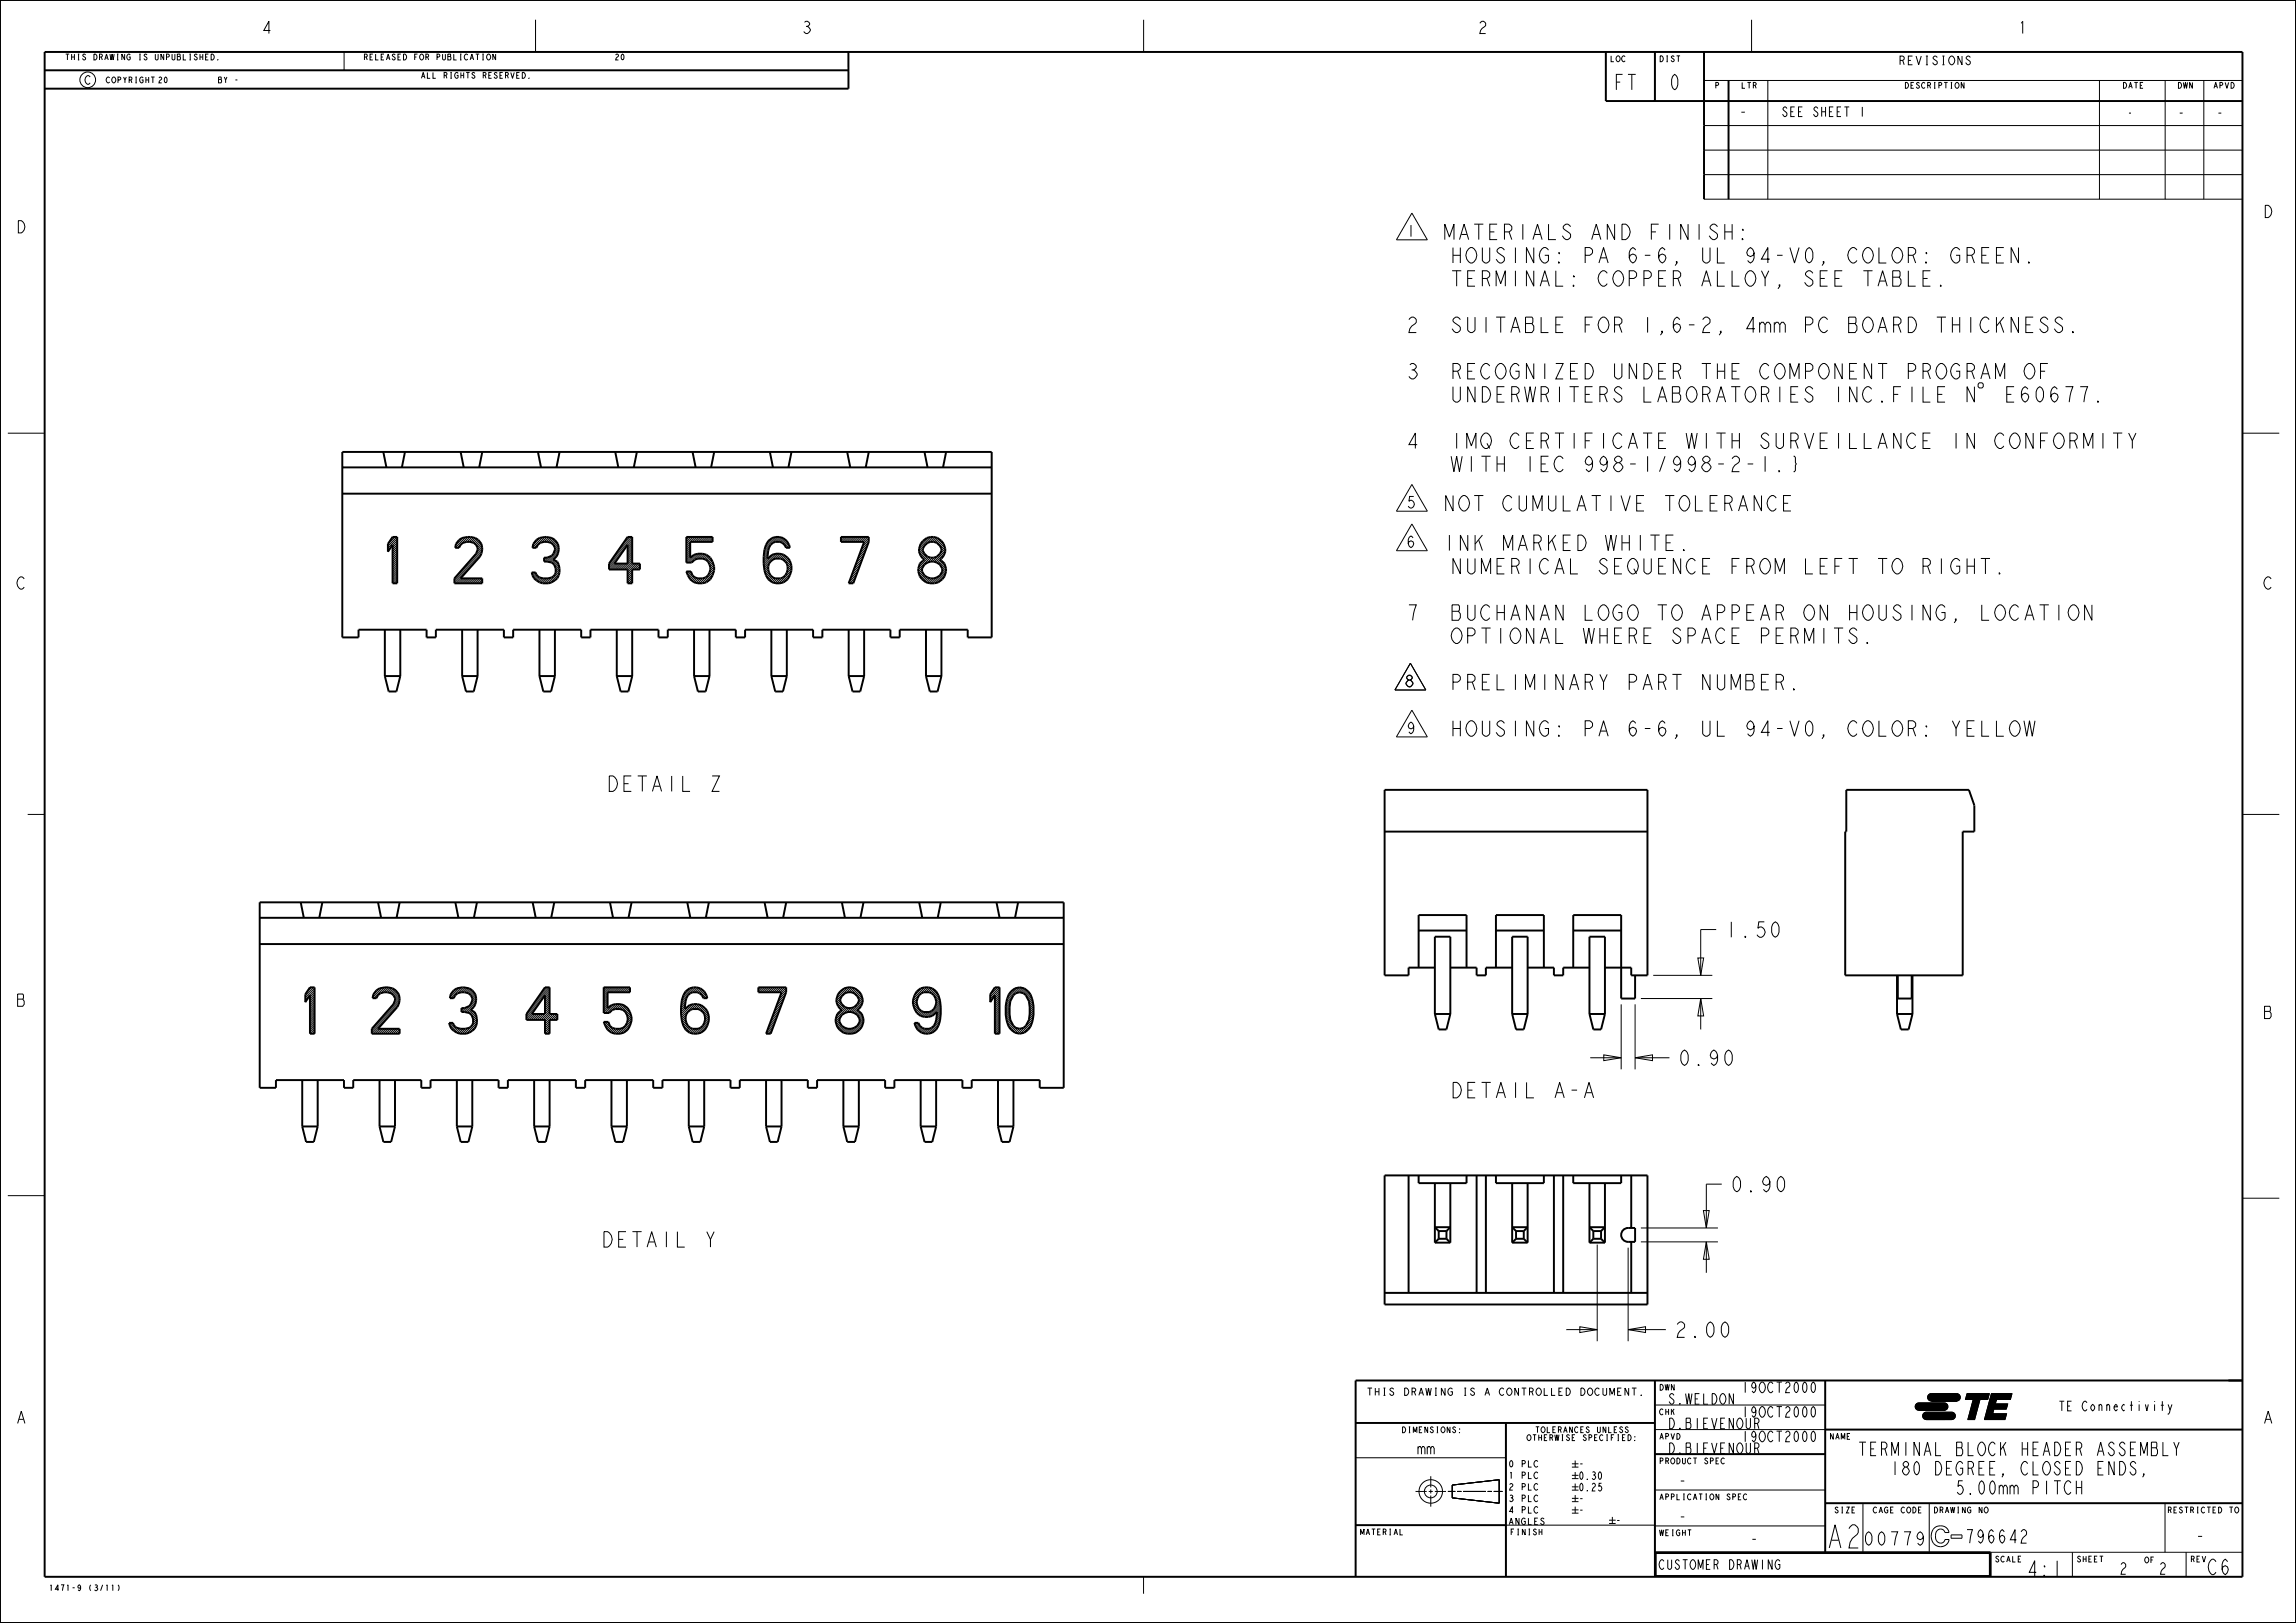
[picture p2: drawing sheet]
<svg xmlns="http://www.w3.org/2000/svg" width="594mm" height="420mm" viewBox="0 0 594 420" stroke-linecap="round" stroke-linejoin="round" font-family="sans-serif">
<defs><g id="words">
<text font-size="7.8" x="472.3" y="400.6">A2</text>
<g font-size="5.2">
<text x="417.4" y="23.3">FT</text>
<text x="431.7" y="23.3">0</text>
<text x="372.4" y="62">MATERIALS AND FINISH:</text>
<text x="372.2" y="68.1">HOUSING: PA 6-6, UL 94-V0, COLOR: GREEN.</text>
<text x="372.2" y="74.1">TERMINAL: COPPER ALLOY, SEE TABLE.</text>
<text x="362.9" y="86.1">2</text>
<text x="372.2" y="86.1">SUITABLE FOR 1,6-2, 4mm PC BOARD THICKNESS.</text>
<text x="362.9" y="98.1">3</text>
<text x="372.2" y="98.1">RECOGNIZED UNDER THE COMPONENT PROGRAM OF</text>
<text x="362.9" y="116.1">4</text>
<text x="372.2" y="116.1">IMQ CERTIFICATE WITH SURVEILLANCE IN CONFORMITY</text>
<text x="372.2" y="122.1">WITH IEC 998-1/998-2-1.}</text>
<text x="372.4" y="132.2">NOT CUMULATIVE TOLERANCE</text>
<text x="372.4" y="142.5">INK MARKED WHITE.</text>
<text x="372.2" y="148.5">NUMERICAL SEQUENCE FROM LEFT TO RIGHT.</text>
<text x="362.9" y="160.5">7</text>
<text x="372.2" y="160.5">BUCHANAN LOGO TO APPEAR ON HOUSING, LOCATION</text>
<text x="372.2" y="166.5">OPTIONAL WHERE SPACE PERMITS.</text>
<text x="372.2" y="178.5">PRELIMINARY PART NUMBER.</text>
<text x="372.2" y="190.5">HOUSING: PA 6-6, UL 94-V0, COLOR: YELLOW</text>
<text x="159.4" y="204.8">DETAIL Z</text>
<text x="446" y="242.6">1.50</text>
<text x="433.9" y="275.7">0.90</text>
<text x="378.4" y="284.1">DETAIL A-A</text>
<text x="447.4" y="308.4">0.90</text>
<text x="158" y="322.7">DETAIL Y</text>
<text x="433" y="346.1">2.00</text>
<text x="524.2" y="407.9">4:1</text>
<text x="570.9" y="407.5">C6</text>
</g>
<g font-size="4.6">
<text x="480.5" y="376.7">TERMINAL BLOCK HEADER ASSEMBLY</text>
<text x="488.9" y="381.7">180 DEGREE, CLOSED ENDS,</text>
<text x="505.7" y="386.7">5.00mm PITCH</text>
<text x="481.8" y="399.9">00779</text>
<text x="508.2" y="399.3">796642</text>
</g>
<g font-size="4.1">
<text x="67.5" y="8.7">4</text>
<text x="207.2" y="8.7">3</text>
<text x="382.1" y="8.7">2</text>
<text x="521.8" y="8.7">1</text>
<text x="585.3" y="56.3">D</text>
<text x="4" y="60.3">D</text>
<text x="4" y="152.5">C</text>
<text x="585.3" y="152.5">C</text>
<text x="4" y="260.4">B</text>
<text x="585.3" y="263.6">B</text>
<text x="4" y="368.4">A</text>
<text x="585.3" y="368.4">A</text>
</g>
<g font-size="3.9">
<text x="449.8" y="30.5">-</text>
<text x="363.6" y="61.2">1</text>
<text x="363.6" y="131.5">5</text>
<text x="363.6" y="141.7">6</text>
<text x="363.2" y="177.7">8</text>
<text x="363.6" y="189.9">9</text>
<text x="366.5" y="376.3">mm</text>
<text x="434.1" y="384.8">-</text>
<text x="434.1" y="394">-</text>
<text x="452.6" y="399.8">-</text>
<text x="548.1" y="407.4">2</text>
<text x="558.4" y="407.4">2</text>
</g>
<g font-size="3.6">
<text x="431.4" y="363.4">S.WELDON</text>
<text x="450.4" y="360.4">19OCT2000</text>
<text x="431.4" y="369.7">D.BIEVENOUR</text>
<text x="450.4" y="366.7">19OCT2000</text>
<text x="431.4" y="376.1">D.BIEVENOUR</text>
<text x="450.4" y="373.1">19OCT2000</text>
</g>
<g font-size="3.3">
<text x="460.8" y="30.2">SEE SHEET 1</text>
<text x="563.3" y="30.5">-</text>
<text x="573.3" y="30.5">-</text>
<text x="532.4" y="365.1">TE Connectivity</text>
<text x="429" y="406.1">CUSTOMER DRAWING</text>
</g>
<g font-size="2.9">
<text x="491" y="16.8">REVISIONS</text>
<text x="21.7" y="21.8">C</text>
</g>
<g font-size="2.6">
<text x="550.3" y="30.3">-</text>
<text x="408.3" y="379.8">-</text>
<text x="408.3" y="382.9">0.30</text>
<text x="408.3" y="385.8">0.25</text>
<text x="408.3" y="388.8">-</text>
<text x="408.3" y="391.8">-</text>
<text x="417.9" y="394.5">-</text>
</g>
<text font-size="2.5" x="359.9" y="361.1">THIS DRAWING IS A CONTROLLED DOCUMENT.</text>
<g font-size="2.2">
<text x="390.2" y="379.7">0 PLC</text>
<text x="390.2" y="382.6">1 PLC</text>
<text x="390.2" y="385.6">2 PLC</text>
<text x="390.2" y="388.6">3 PLC</text>
<text x="390.2" y="391.6">4 PLC</text>
<text x="390.2" y="394.6">ANGLES</text>
</g>
<g font-size="2">
<text x="16.7" y="15.5">THIS DRAWING IS UNPUBLISHED.</text>
<text x="93.9" y="15.5">RELEASED FOR PUBLICATION</text>
<text x="158.9" y="15.5">20</text>
<text x="416.5" y="16">LOC</text>
<text x="429.2" y="16">DIST</text>
<text x="27.3" y="21.4">COPYRIGHT</text>
<text x="40.8" y="21.4">20</text>
<text x="56.3" y="21.4">BY -</text>
<text x="108.8" y="20.3">ALL RIGHTS RESERVED.</text>
<text x="443.5" y="22.9">P</text>
<text x="450.4" y="22.9">LTR</text>
<text x="492.6" y="22.9">DESCRIPTION</text>
<text x="549" y="22.9">DATE</text>
<text x="563.2" y="22.9">DWN</text>
<text x="572.5" y="22.9">APVD</text>
<text x="429.2" y="359.8">DWN</text>
<text x="362.5" y="370.8">DIMENSIONS:</text>
<text x="397" y="370.7">TOLERANCES UNLESS</text>
<text x="429.2" y="366.1">CHK</text>
<text x="394.8" y="372.8">OTHERWISE SPECIFIED:</text>
<text x="429.2" y="372.5">APVD</text>
<text x="473.2" y="372.5">NAME</text>
<text x="429.2" y="378.8">PRODUCT SPEC</text>
<text x="429.2" y="388.1">APPLICATION SPEC</text>
<text x="474.4" y="391.5">SIZE</text>
<text x="484.4" y="391.5">CAGE CODE</text>
<text x="500.1" y="391.5">DRAWING NO</text>
<text x="560.6" y="391.5">RESTRICTED TO</text>
<text x="351.7" y="397.2">MATERIAL</text>
<text x="390.6" y="397.2">FINISH</text>
<text x="429.2" y="397.4">WEIGHT</text>
<text x="516" y="404.2">SCALE</text>
<text x="537.2" y="404.2">SHEET</text>
<text x="554.7" y="404.4">OF</text>
<text x="566.6" y="404.2">REV</text>
<text x="12.5" y="411.6">1471-9 (3/11)</text>
</g>
</g></defs>
<g fill="none" stroke="#000" stroke-width=".26">
<path d="M39.1 19.9h.9M39.5 19.9v1.5M51 14.3l-.3-.3-.4 .3 .7 .7-.1 .4-.3 .1-.4-.4M51.7 14v1.5M51.7 14.8h.8M52.5 14v1.5M53.2 14.8h.4M53.9 14h-.7v1.5h.7M54.6 14a.76 .76 0 0 1 .8 .8 .76 .76 0 0 1-.8 .7zM56.3 15.4l.1 .1zM89 13.4v4.8M123.1 14h.9"/>
<path d="M123.5 14v1.5M124.8 14h.4M124.8 15.5h.4M125 14v1.5M126.1 14.1l.2-.1a.77 .77 0 0 1 .7 .8 .77 .77 0 0 1-.7 .7l-.4-.7zM128.2 14v1.5l-.7-1.5v1.5M132.1 18.7l.5 1.6 .4-1.6M133.7 19.5h.4M134.4 18.7h-.7v1.6h.7M135.1 18.7a.76 .76 0 0 1 .8 .8 .76 .76 0 0 1-.8 .8zM138.6 5.1v8.3M295.9 5.1v8.3"/>
<path d="M433.8 14.5h.9M453.2 5.1v8.3M507.6 14.5v2.3l-1.1-2.3v2.3M509.7 14.9l-.4-.4a.56 .56 0 0 0-.6 .6l.4 .3a.66 .66 0 0 1 .6 .7 .66 .66 0 0 1-.6 .7l-.6-.6M60.9 20.7h.5M136.8 20.1l.1 .2zM440.8 32.5h139.4M440.8 20.8h139.4M440.8 38.8h139.4M457.4 20.8v30.7M481.8 27.7v2.5M506 21.5l.2-.2a.77 .77 0 0 1 .6 .8 .77 .77 0 0 1-.6 .8l-.4-.8z"/>
<path d="M508.1 21.3v1.6l-.7-1.6v1.6M543.1 20.8l.1 30.7M554.4 21.3h-.7v1.6h.7M560.1 20.8l.1 30.7M570.1 20.8l.1 30.7M577.2 21.3a.76 .76 0 0 1 .8 .8 .76 .76 0 0 1-.8 .8zM365.3 55.1l4 7h-8zM440.8 45.2h139.4M440.8 51.5h139.4M2 112.1h9.6M580.2 112.1h9.5M365.3 125.4l4 6.9h-8z"/>
<path d="M365.3 135.6l4 6.9h-8zM7.2 210.8h4.4M580.2 210.8h9.5M2 309.4h9.6M580.2 310.1h9.5M353.8 359.2h1.2M354.4 359.2v1.9M355.8 359.2v1.9M356.8 359.2v1.9M357.9 359.2h.5M358.2 359.2v1.9M419.5 359.2h-1v1.9h1"/>
<path d="M421.4 359.2v1.9l-1-1.9v1.9M422.2 359.2h1.2M422.8 359.2v1.9M468.8 357.9l.3-.3a1.86 1.86 0 0 1 0 2.8 1.94 1.94 0 0 1-.3-2.5zM350.7 377.2h38.8M355.8 360.2h1M357.9 361.1h.5M376.6 369.5l-.3-.3-.4 .3 .7 .8-.1 .3-.4 .2-.3-.4M377.6 369.7l.1 .2zM377.6 370.6l.1 .2zM397.8 378.2l-.3-.2a.87 .87 0 0 0-.7 .8 .87 .87 0 0 0 .7 .9l.3-.3M406.7 378.8h1.7"/>
<path d="M406.7 379.7h1.7M407.5 378v1.7M417.6 370h.5M418.3 369.2h-.7v1.5h.7M418.5 371.3h.3M418.5 372.8h.3M419.8 372h.4M419.8 369.5l-.3-.3-.4 .3 .7 .7-.1 .4-.4 .1-.3-.3M420.5 371.3h-.7v1.5h.7M421.2 371.3a.76 .76 0 0 1 .8 .7 .76 .76 0 0 1-.8 .8zM421.2 369.5l-.2-.3-.5 .3 .7 .7-.1 .4-.3 .1-.4-.3M422.9 371.8l.1 .1z"/>
<path d="M422.9 372.7l.1 .1zM424.6 360.9l.1 .2zM428.1 369.9h44.1M428.1 363.6h44.1M433.8 371a.76 .76 0 0 1 .9 .7 .76 .76 0 0 1-.9 .8zM444 378.1h.4M444.7 377.3h-.7v1.5h.7M446.1 377.6l-.3-.3a.77 .77 0 0 0-.6 .8 .77 .77 0 0 0 .6 .7l.3-.2M448.5 360.6v2.8l-1.1-2.8v2.8M451.8 373.4v2.3l.4 .4h.2l.5-.4v-2.3M451.8 367v2.3l.4 .4h.2l.5-.4v-2.3M454 374.8h.6l.5-.5v-.4l-.5-.5h-.6v2.7"/>
<path d="M454 368.4h.6l.5-.5v-.5l-.5-.4h-.6v2.7M454.6 374.8l.5 1.3M454.6 368.4l.5 1.3M468.8 364.2l.3-.2a1.86 1.86 0 0 1 0 2.7 1.94 1.94 0 0 1-.3-2.5zM468.8 370.6l.3-.3a1.86 1.86 0 0 1 0 2.8 1.94 1.94 0 0 1-.3-2.5zM478.6 371h-.7v1.5h.7M495.8 363.3l.6-.3h6.6a.95 .95 0 0 1 .9 .9 .95 .95 0 0 1-.8 1l-6.7 .1a.95 .95 0 0 1-.8-.6 .95 .95 0 0 1 .2-1.1zM496.4 365l6.7-.1zM497.7 365.7l.7-.2h6.5a.95 .95 0 0 1 1 .8 .95 .95 0 0 1-.9 1l-6.6 .1a.95 .95 0 0 1-.9-.6 .95 .95 0 0 1 .2-1.1zM498.4 367.4l6.6-.1zM499 360.9l.6-.3h6.6a.95 .95 0 0 1 .9 .9 .95 .95 0 0 1-.8 1h-6.7a.95 .95 0 0 1-.8-.5 .95 .95 0 0 1 .2-1.1zM499.6 362.5h6.7z"/>
<path d="M503.1 364.9l-6.7 .1a.95 .95 0 0 1-.9-1 .95 .95 0 0 1 .9-1h6.6a.95 .95 0 0 1 .9 1 .95 .95 0 0 1-.9 1M505 367.4h-6.6a.95 .95 0 0 1-1-1 .95 .95 0 0 1 1-.9h6.5a.95 .95 0 0 1 1 .9 .95 .95 0 0 1-1 1M506.3 362.5h-6.7a.95 .95 0 0 1-.9-.9 .95 .95 0 0 1 .9-1h6.6a.95 .95 0 0 1 .9 1 .95 .95 0 0 1-.9 .9M508.9 360.6h5.8l-.4 1.5h-2.1l-1.4 5.3h-1.7l1.4-5.3h-2zM515.2 360.6h5.3l-.4 1.5h-3.6l-3.1 5.3zM515.2 360.6h5.3l-.4 1.5h-3.6l-.3 1.2h3.2l-.3 1.3h-3.3l-.3 1.3h3.6l-.4 1.5h-5.3zM515.8 364.6l-.3 1.3h3.6l-.4 1.5h-5.3zM516.5 362.1l-.3 1.2h3.2l-.3 1.3h-3.3l-2.4 2.8zM547 378.2v3.5l-1.4-3.5v3.5M548.4 378.2a1.2 1.2 0 0 1 1.4 .9 2.17 2.17 0 0 1-.7 2.6h-.7zM551.2 374.9h.8M552.6 373.2h-1.4v3.5h1.4"/>
<path d="M552.6 378.8l-.6-.6a.8 .8 0 0 0-.8 .9l.5 .6a1.23 1.23 0 0 1 .7 1.7l-.4 .3a1.15 1.15 0 0 1-1-.9M553.8 376.7v-3.5l.9 2.9 .8-2.9v3.5M556.6 373.2h1.2l.2 .3v.9l-.2 .3 .4 .5v.9l-.4 .6h-1.2zM556.6 374.7h1.2M559 363.6h.8M559.4 362.6v2.5M559.6 373.2v3.5h1.4M560.9 363.4l.5 1.5-.4 1h-.2M561.9 363.4l-.5 1.5M562.4 373.2l.7 1.7v1.8M563.8 373.2l-.7 1.7M362.2 395.7v1.5h.7"/>
<path d="M366.2 386h2.9M369.6 386h1.1M370.2 382v2.9M370.2 385.4v1.1M370.2 387v2.9M371.2 386h2.9M374.6 386h1.9M375.7 384.3l12.2-1.4v6.1l-12.2-1.4zM377 386h1.1M378.6 386h5.8M384.9 386h1M386.5 386h2.2"/>
<path d="M389.6 394.7h38.6M397.8 381.2l-.3-.3a.87 .87 0 0 0-.7 .9 .87 .87 0 0 0 .7 .8l.3-.2M397.8 384.2l-.3-.3a.87 .87 0 0 0-.7 .9 .87 .87 0 0 0 .7 .8l.3-.3M397.8 387.2l-.3-.3a.87 .87 0 0 0-.7 .8 .87 .87 0 0 0 .7 .9l.3-.3M397.8 390.2l-.3-.3a.87 .87 0 0 0-.7 .8 .87 .87 0 0 0 .7 .9l.3-.3M398.2 396.4h.7M398.9 395.7v1.5M399.5 393.1l-.3-.2-.5 .2 .8 .9-.1 .4-.4 .2-.4-.5M406.7 390.7h1.7M406.7 387.7h1.7M406.7 384.8h1.7M406.7 381.8h1.7"/>
<path d="M406.7 391.6h1.7M406.7 388.6h1.7M406.7 385.6h1.7M406.7 382.6h1.7M407.5 380.9v1.7M407.5 383.9v1.7M407.5 386.9v1.7M407.5 389.9v1.7M413.7 381l.2-.1a1.35 1.35 0 0 1 0 2 1.41 1.41 0 0 1-.2-1.9zM414.3 383.8h-.6l-.1 .9 .2-.2a.67 .67 0 0 1 .6 .7 .67 .67 0 0 1-.6 .6l-.3-.3M416.3 393.4h1.7M416.3 394.2h1.7"/>
<path d="M417.1 392.5v1.7M428.1 385.6h44.1M428.1 394.9h44.1M436.6 395.9h.9M437.1 395.9v1.5M448.3 387.4l.6-.2v-.5l-.6-.1v1.5M449.7 387.4h.5M450.5 386.6h-.8v1.5h.8M451.9 386.8l-.3-.2a.77 .77 0 0 0-.6 .8 .77 .77 0 0 0 .6 .7l.3-.2M479.9 390h-.8v1.5h.8M482 389v12.7M494.9 390a.76 .76 0 0 1 .8 .8 .76 .76 0 0 1-.8 .7z"/>
<path d="M496.3 390.8h.5M497.1 390h-.8v1.5h.8M497.6 397.6l-.2 .5-.6 .3-.7-.3a1.27 1.27 0 0 1 .7-1.7l.4 .3a2.21 2.21 0 0 1-.4 3.2l-.7-.6M499.1 389v12.7M500.4 395.5l.8-.5 1.1-.1 .9 .2 .7 .6 .3 .9h-1l-.5-.7-.8-.2-.8 .4-.3 .9 .1 1.4 .7 .8h1l.6-.8h1l-.2 .8-.6 .7-.9 .3h-.8l-.9-.3-.7-.6-.4-1-.1-1 .3-1zM507.6 397.2h-2.8v.9h2.8M512.8 390v1.5l-.8-1.5v1.5M513.6 390.1l.1-.1a.77 .77 0 0 1 .7 .8 .77 .77 0 0 1-.6 .7l-.5-.7zM522.9 396.4l.5-.6h.4l.5 .6a1.35 1.35 0 0 1-.9 1.5l-.3 .6-.2 .8h1.4M535.8 383.8l-.6-.6a1.15 1.15 0 0 0-1 .9 2.17 2.17 0 0 0 .7 2.6h.3l.6-.6M537.2 383.2v3.5M537.2 384.9h1.4"/>
<path d="M538.6 383.2v3.5M554.7 381.7l-.2-.3h.2v.3l-.4 .6M560.1 389v12.7M568.7 397.6h1M576.8 390h.9M577.2 390v1.5M578.4 390.1l.2-.1a.77 .77 0 0 1 .6 .8 .77 .77 0 0 1-.6 .7l-.5-.7zM29 410.4l.2-.3v1.5M30.5 410.1l.3 .7-.3 .8M295.9 408v4.4M458.5 403.6v2.5l-1-2.5v2.5M460.5 404l-.4-.4a1.33 1.33 0 0 0-.9 1.3 1.33 1.33 0 0 0 .9 1.2l.4-.4v-.8h-.5"/>
<path d="M515 401.7h65.2M522.1 403.5h.5M522.9 402.7h-.8v1.5h.8M536.2 401.7v6.3M543.2 402.7h.9M543.7 402.7v1.5M565.6 401.7v6.3"/>
<circle cx="22.7" cy="20.7" r="2.03"/>
<circle cx="370.2" cy="386" r="3"/>
<circle cx="370.2" cy="386" r="1.66"/>
</g>
<path d="M495.8 363.3l.6-.3h6.6a.95 .95 0 0 1 .9 .9 .95 .95 0 0 1-.8 1l-6.7 .1a.95 .95 0 0 1-.8-.6 .95 .95 0 0 1 .2-1.1zM497.7 365.7l.7-.2h6.5a.95 .95 0 0 1 1 .8 .95 .95 0 0 1-.9 1l-6.6 .1a.95 .95 0 0 1-.9-.6 .95 .95 0 0 1 .2-1.1zM499 360.9l.6-.3h6.6a.95 .95 0 0 1 .9 .9 .95 .95 0 0 1-.8 1h-6.7a.95 .95 0 0 1-.8-.5 .95 .95 0 0 1 .2-1.1zM508.9 360.6h5.8l-.4 1.5h-2.1l-1.4 5.3h-1.7l1.4-5.3h-2zM515.8 364.6l-.3 1.3h3.6l-.4 1.5h-5.3zM516.5 362.1l-.3 1.2h3.2l-.3 1.3h-3.3l-2.4 2.8zM515.2 360.6h5.3l-.4 1.5h-3.6l-3.1 5.3z" fill="#000"/>
<g fill="none" stroke="#000" stroke-width=".51">
<path d="M0 0h594v420h-594zM11.6 18.2h207.9M11.6 13.4h568.6v394.6h-568.6zM219.5 13.4v9.5h-207.9M415.4 13.4v12.7h164.8M428.1 13.4v12.7M440.8 13.4v38.1M447.2 20.8v30.7M88.6 117h168v48h-6.2v-2h-17.6v2h-2.4v-2h-17.6v2h-2.4v-2h-17.6v2h-2.4v-2h-17.6v2h-2.4v-2h-17.6v2h-2.4v-2h-17.6v2h-2.4v-2h-17.6v2h-2.4v-2h-17.6v2h-4.2zM99.2 117l.8 4M104.8 117l-.8 4M119.2 117l.8 4"/>
<path d="M124.8 117l-.8 4M139.2 117l.8 4M144.8 117l-.8 4M159.2 117l.8 4M164.8 117l-.8 4M179.2 117l.8 4M184.8 117l-.8 4M199.2 117l.8 4M204.8 117l-.8 4M219.2 117l.8 4M224.8 117l-.8 4M239.2 117l.8 4"/>
<path d="M244.8 117l-.8 4M88.6 127.8h168M88.6 121h168M99.6 175l1 4h2l1-4M99.6 163v12M99.6 175h4M103.6 163v12M119.6 163v12M119.6 175l1 4h2l1-4M119.6 175h4M123.6 163v12M139.6 175l1 4h2l1-4"/>
<path d="M139.6 163v12M139.6 175h4M143.6 163v12M159.6 175l1 4h2l1-4M159.6 175h4M159.6 163v12M163.6 163v12M179.6 175l1 4h2l1-4M179.6 175h4M179.6 163v12M183.6 163v12M199.6 175l1 4h2l1-4"/>
<path d="M199.6 175h4M199.6 163v12M203.6 163v12M219.6 175l1 4h2l1-4M219.6 175h4M219.6 163v12M223.6 163v12M239.6 175l1 4h2l1-4M239.6 175h4M239.6 163v12M243.6 163v12M358.2 215.2h68"/>
<path d="M477.7 204.4h31.7l1.4 4v6.8h-3v37.2h-30.4v-37.2h.3zM67.2 233.5h208v48h-6.2v-2h-17.6v2h-2.4v-2h-17.6v2h-2.4v-2h-17.6v2h-2.4v-2h-17.6v2h-2.4v-2h-17.6v2h-2.4v-2h-17.6v2h-2.4v-2h-17.6v2h-2.4v-2h-17.6v2h-2.4v-2h-17.6v2h-2.4v-2h-17.6v2h-4.2zM67.2 237.5h208M77.8 233.5l.8 4M83.4 233.5l-.8 4M97.8 233.5l.8 4M103.4 233.5l-.8 4M117.8 233.5l.8 4M123.4 233.5l-.8 4M137.8 233.5l.8 4M143.4 233.5l-.8 4M157.8 233.5l.8 4"/>
<path d="M163.4 233.5l-.8 4M177.8 233.5l.8 4M183.4 233.5l-.8 4M197.8 233.5l.8 4M203.4 233.5l-.8 4M217.8 233.5l.8 4M223.4 233.5l-.8 4M237.8 233.5l.8 4M243.4 233.5l-.8 4M257.8 233.5l.8 4M263.4 233.5l-.8 4M67.2 244.3h208"/>
<path d="M367 250.4v-13.6h12.4v13.6M367 240.8h12.4M371.2 250.4h-6.8v2h-6.2v-48h68v48h-4.2v-2h-6.8M375.2 250.4h6.8v2h2.4v-2h6.8M387 250.4v-13.6h12.4v13.6M387 240.8h12.4M395.2 250.4h6.8v2h2.4v-2h6.8M407 250.4v-13.6h12.4v21.6h3.6v-6M407 240.8h12.4M490.8 252.4v10M491 252.4v6h3.6v-6M494.8 252.4v10"/>
<path d="M78.2 279.5v12M82.2 279.5v12M98.2 279.5v12M102.2 279.5v12M118.2 279.5v12M122.2 279.5v12M138.2 279.5v12M142.2 279.5v12M158.2 279.5v12M162.2 279.5v12M178.2 279.5v12M182.2 279.5v12"/>
<path d="M198.2 279.5v12M202.2 279.5v12M218.2 279.5v12M222.2 279.5v12M238.2 279.5v12M242.2 279.5v12M258.2 279.5v12M262.2 279.5v12M371.2 262.4l1 4h2l1-4M371.2 262.4h4M371.2 262.4v-20h4v20M391.2 262.4l1 4h2l1-4"/>
<path d="M391.2 262.4h4M391.2 262.4v-20h4v20M411.2 262.4l1 4h2l1-4M411.2 262.4h4M411.2 262.4v-20h4v20M490.8 262.4l1 4h2l1-4M490.8 262.4h4M78.2 291.5l1 4h2l1-4M78.2 291.5h4M98.2 291.5l1 4h2l1-4M98.2 291.5h4M118.2 291.5l1 4h2l1-4"/>
<path d="M118.2 291.5h4M138.2 291.5l1 4h2l1-4M138.2 291.5h4M158.2 291.5l1 4h2l1-4M158.2 291.5h4M178.2 291.5l1 4h2l1-4M178.2 291.5h4M198.2 291.5l1 4h2l1-4M198.2 291.5h4M218.2 291.5l1 4h2l1-4M218.2 291.5h4M238.2 291.5l1 4h2l1-4"/>
<path d="M238.2 291.5h4M258.2 291.5l1 4h2l1-4M258.2 291.5h4M358.2 304.2h68v33.4h-68zM364.4 304.2v30.4M367 304.2v2h12.4v-2M371.2 306.2v15.4M372.2 318.6v2M372.2 318.6l-1-1h4l-1 1M372.2 318.6h2M374.2 318.6v2M375.2 306.2v15.4"/>
<path d="M382 304.2v30.4M384.4 304.2v30.4M387 304.2v2h12.4v-2M391.2 306.2v15.4M392.2 318.6v2M392.2 318.6l-1-1h4l-1 1M392.2 318.6h2M394.2 318.6v2M395.2 306.2v15.4M402 304.2v30.4M404.4 304.2v30.4M407 304.2v2h12.4v-2"/>
<path d="M411.2 306.2v15.4M412.2 318.6h2M412.2 318.6l-1-1h4l-1 1M412.2 318.6v2M414.2 318.6v2M415.2 306.2v15.4M419.9 318.3a3.3 3.3 0 0 1 3.1-.5v3.6a3.3 3.3 0 0 1-3.1-.6 1.8 1.8 0 0 1 0-2.5zM422 304.2v13.6M358.2 334.6h68M371.2 321.6h4M372.2 320.6l-1 1M372.2 320.6h2"/>
<path d="M374.2 320.6l1 1M391.2 321.6h4M392.2 320.6l-1 1M392.2 320.6h2M394.2 320.6l1 1M411.2 321.6h4M412.2 320.6h2M412.2 320.6l-1 1M414.2 320.6l1 1M422 321.4v13.2M428.1 357.2v50.8M472.2 357.2v44.5"/>
<path d="M580.2 357.2h-229.5v50.8M350.8 368.2h77.3M389.6 368.2v39.8M428.1 376.3h44.1M472.2 369.9h108M350.7 394.7h38.9M472.2 389h108M428.1 401.7h86.9v6.3M428.3 401.9h86.5v5.9h-86.5z"/>
</g>
<!-- layer: COSMETIC -->
<g fill="none" stroke="#000" stroke-width=".51">
<path d="M101.6 139h1.2v12h-1.2v-10l-1.2 1.8v-2.1zM118.8 139.7a4 4 0 0 1 5.8 1 3.8 3.8 0 0 1-.4 3.4l-5 5.6h5.6v1.3h-7.2v-1.3l5.6-6.4 .4-1a2.12 2.12 0 0 0-2.8-2.1l-1 .3-.6 .5-.4 .8h-1l.2-1.1zM138.8 139.7a3.9 3.9 0 0 1 5.6 1 3.6 3.6 0 0 1-1.2 4.1l1 .5a3.7 3.7 0 0 1-1.6 5.5 3.7 3.7 0 0 1-5-2.7h1a1.98 1.98 0 0 0 2 1.6 2.5 2.5 0 0 0 3.2-1.6 2.15 2.15 0 0 0-2.2-2.8h-.8v-1a2.23 2.23 0 0 0 2.3-.9 2.23 2.23 0 0 0 .1-2.4 2.72 2.72 0 0 0-4.4 .8h-1l.2-1.1zM162.4 139h1.2v6.8h2v1.6h-2v3.6h-1.2v-3.6h-4.8v-1.6zM177.6 139h6.8v1.2h-5.8v4.1a3.6 3.6 0 0 1 3.8-.8 3.6 3.6 0 0 1 2.4 3.1 3.7 3.7 0 0 1-5.2 4.1l-1-.8-1-2h1.2a2.53 2.53 0 0 0 2.3 1.9 2.53 2.53 0 0 0 2.5-1.7 2.64 2.64 0 0 0-1.2-3.4 2.64 2.64 0 0 0-3.4 .9h-1.4zM198.8 140a3.2 3.2 0 0 1 3.3-.9 3.2 3.2 0 0 1 2.3 2.7h-1a2.36 2.36 0 0 0-2.7-1.6 2.36 2.36 0 0 0-1.9 2.3l-.2 2.1a3.5 3.5 0 0 1 4.3-1 3.5 3.5 0 0 1 1.9 4 3.5 3.5 0 0 1-3.5 3.4 3.5 3.5 0 0 1-3.5-3.4 13.5 13.5 0 0 1 .4-6.6zM217.6 139h7.2v1.2l-4 10.8h-1.2l4-10.8h-6zM238.8 140a3.3 3.3 0 0 1 4.7-.1 3.3 3.3 0 0 1 .1 4.7l-.4 .2a3.4 3.4 0 0 1 1.3 4.2 3.4 3.4 0 0 1-3.9 2 3.3 3.3 0 0 1-3-2.6 3.3 3.3 0 0 1 1.6-3.6 3 3 0 0 1-.4-4.8zM162.4 141v4.8h-3.4zM199.4 145.3a2.58 2.58 0 0 1 3.6 0 2.58 2.58 0 0 1 0 3.7 2.58 2.58 0 0 1-3.6-.1 2.92 2.92 0 0 1 0-3.6zM239.2 146.1a2.82 2.82 0 0 1 4.6 1 2.6 2.6 0 0 1-2.6 2.6 2.6 2.6 0 0 1-2.6-2.6zM239.2 141.2a2.41 2.41 0 0 1 2.6-.9 2.41 2.41 0 0 1 1.8 2.2 2.44 2.44 0 0 1-2.7 1.8 2.44 2.44 0 0 1-2.1-2.3z"/>
<path d="M80.2 255.5h1.2v12h-1.2v-10l-1.2 1.8v-2zM97.4 256.3a4 4 0 0 1 5.8 1 3.8 3.8 0 0 1-.4 3.3l-5 5.6h5.6v1.3h-7.2v-1.3l5.6-6.4 .4-1a2.12 2.12 0 0 0-2.8-2l-1 .2-.6 .5-.4 .8h-1l.2-1zM117.4 256.3a3.9 3.9 0 0 1 5.6 1 3.6 3.6 0 0 1-1.2 4.1l1 .5a3.7 3.7 0 0 1-1.6 5.4 3.7 3.7 0 0 1-5-2.6h1a1.98 1.98 0 0 0 2 1.5 2.5 2.5 0 0 0 3.2-1.5 2.15 2.15 0 0 0-2.2-2.8h-.8v-1a2.23 2.23 0 0 0 2.3-.9 2.23 2.23 0 0 0 .1-2.5 2.72 2.72 0 0 0-4.4 .8h-1l.2-1zM141 255.5h1.2v6.9h2v1.5h-2v3.6h-1.2v-3.6h-4.8v-1.5zM141 257.5v4.9h-3.4zM156.2 255.5h6.8v1.3h-5.8v4.1a3.6 3.6 0 0 1 3.8-.9 3.6 3.6 0 0 1 2.4 3.2 3.7 3.7 0 0 1-5.2 4.1l-1-.8-1-2.1h1.2a2.53 2.53 0 0 0 2.3 1.9 2.53 2.53 0 0 0 2.5-1.6 2.64 2.64 0 0 0-1.1-3.4 2.64 2.64 0 0 0-3.5 .8h-1.4zM177.4 256.5a3.2 3.2 0 0 1 3.4-.9 3.2 3.2 0 0 1 2.2 2.7h-1a2.36 2.36 0 0 0-2.6-1.6 2.36 2.36 0 0 0-2 2.4l-.2 2a3.5 3.5 0 0 1 4.3-.9 3.5 3.5 0 0 1 1.9 4 3.5 3.5 0 0 1-3.5 3.3 3.5 3.5 0 0 1-3.5-3.3 13.5 13.5 0 0 1 .4-6.7zM196.2 255.5h7.2v1.3l-4 10.7h-1.2l4-10.7h-6zM217.4 256.5a3.3 3.3 0 0 1 4.7-.1 3.3 3.3 0 0 1 .1 4.7l-.4 .3a3.4 3.4 0 0 1 1.3 4.2 3.4 3.4 0 0 1-3.9 1.9 3.3 3.3 0 0 1-2.9-2.5 3.3 3.3 0 0 1 1.5-3.6 3 3 0 0 1-.4-4.9zM217.8 257.8a2.41 2.41 0 0 1 2.7-1 2.41 2.41 0 0 1 1.7 2.3 2.44 2.44 0 0 1-2.6 1.8 2.44 2.44 0 0 1-2.2-2.3zM237.2 256.5a3.5 3.5 0 0 1 3.7-.8 3.5 3.5 0 0 1 2.3 3.1 13.5 13.5 0 0 1-.4 6.7 3.2 3.2 0 0 1-3.4 2 3.2 3.2 0 0 1-2.8-2.8h1a2.36 2.36 0 0 0 2.6 1.6 2.36 2.36 0 0 0 2-2.4l.2-2a3.5 3.5 0 0 1-3.8 1.1 3.5 3.5 0 0 1-2.4-3.2v-1l.4-1.3zM237.8 257.5a2.57 2.57 0 0 1 3.6 0 2.57 2.57 0 0 1 0 3.7 2.57 2.57 0 0 1-3.6-.1 2.92 2.92 0 0 1 0-3.6z"/>
<path d="M257.4 255.5h1.2v12h-1.2v-10l-1.2 1.8v-2zM261.6 256.5a3.1 3.1 0 0 1 3.3-.8 3.1 3.1 0 0 1 2.1 2.6 10.9 10.9 0 0 1-.4 7.4 3.1 3.1 0 0 1-2.8 1.8 3.1 3.1 0 0 1-2.8-1.8 10.7 10.7 0 0 1 0-8.4zM262.2 257.5a2.05 2.05 0 0 1 3.2 0l.8 1.6 .2 1.5-.2 3.3-.8 1.6a2.05 2.05 0 0 1-3.2 0l-.8-1.6-.2-1.5 .2-3.3zM178 261.9a2.58 2.58 0 0 1 3.7-.1 2.58 2.58 0 0 1 0 3.7 2.58 2.58 0 0 1-3.7 0 2.92 2.92 0 0 1 0-3.6zM217.8 262.7a2.82 2.82 0 0 1 4.6 1 2.6 2.6 0 0 1-2.6 2.6 2.6 2.6 0 0 1-2.6-2.6z"/>
</g>
<g fill="none" stroke="#000" stroke-width=".26">
<path d="M101.7 139l-.3 .2M102.2 139l-1.8 1.8M102.7 139l-2.3 2.3M102.8 139.4l-2.4 2.4M102.8 139.9l-1.2 1.2M119.8 139.2l-1.9 1.9M120.5 139l-2.7 2.7M121.1 139l-2.8 2.8M121.6 139l-1.4 1.4M122.1 139l-1.2 1.2M122.5 139.1l-1.1 1.1M122.9 139.2l-1.1 1.1"/>
<path d="M123.3 139.4l-1 1M123.6 139.6l-1 .9M123.9 139.8l-1 1M139.8 139.2l-1.9 1.8M140.4 139.1l-2.6 2.6M141 139l-2.8 2.8M141.5 139l-1.4 1.4M142 139.1l-1.2 1.1M142.4 139.1l-1.1 1.1M142.8 139.3l-1 1M143.2 139.5l-1 .9M143.5 139.7l-.9 .8"/>
<path d="M143.7 139.9l-.8 .9M162.6 139l-.7 .6M163.1 139l-2.4 2.3M163.6 139l-4.1 4.1M163.6 139.5l-5.3 5.3M177.8 139l-.2 .2M178.3 139l-.7 .7M178.8 139l-1.2 1.2M179.4 139l-1.8 1.8M179.9 139l-1.3 1.2M180.4 139l-1.3 1.2M180.9 139l-1.2 1.2"/>
<path d="M181.5 139l-1.3 1.2M182 139l-1.3 1.2M182.5 139l-1.3 1.2M183 139l-1.2 1.2M183.6 139l-1.3 1.2M184.1 139l-1.3 1.2M184.4 139.2l-1.1 1M184.4 139.7l-.5 .5M199 139.8l-.3 .3M200.2 139.1l-2.1 2.1M200.9 139l-3.1 3M201.4 139l-2 1.9"/>
<path d="M201.9 139l-1.2 1.2M202.3 139.1l-1.1 1.1M202.7 139.3l-1 .9M203 139.5l-.9 .9M203.3 139.7l-.9 .8M203.5 140l-.8 .8M217.7 139l-.1 .1M218.2 139l-.6 .6M218.7 139l-1.1 1.1M219.3 139l-1.3 1.2M219.8 139l-1.3 1.2M220.3 139l-1.3 1.2"/>
<path d="M220.8 139l-1.2 1.2M221.4 139l-1.3 1.2M221.9 139l-1.3 1.2M222.4 139l-1.3 1.2M222.9 139l-1.2 1.2M223.5 139l-1.3 1.2M224 139l-1.3 1.2M224.5 139l-1.3 1.2M224.8 139.2l-1.4 1.3M224.8 139.8l-1.7 1.6M240.1 139.1l-2.1 2.1M240.8 139l-3 3"/>
<path d="M241.3 139l-3.5 3.5M241.8 139l-1.3 1.3M242.2 139.1l-1.1 1.1M242.6 139.2l-1 1M242.9 139.5l-.9 .9M243.2 139.7l-.8 .8M243.5 139.9l-.8 .9M101.2 141.5l-.8 .8M102.8 140.5l-1.2 1.2M102.8 141l-1.2 1.2M102.8 141.5l-1.2 1.2M102.8 142l-1.2 1.2"/>
<path d="M102.8 142.6l-1.2 1.2M102.8 143.1l-1.2 1.2M102.8 143.6l-1.2 1.2M102.8 144.1l-1.2 1.2M102.8 144.7l-1.2 1.2M102.8 145.2l-1.2 1.2M102.8 145.7l-1.2 1.2M102.8 146.2l-1.2 1.2M102.8 146.8l-1.2 1.2M102.8 147.3l-1.2 1.2M102.8 147.8l-1.2 1.2M102.8 148.3l-1.2 1.2"/>
<path d="M102.8 148.9l-1.2 1.2M102.8 149.4l-1.2 1.2M102.8 149.9l-1.1 1.1M102.8 150.4l-.5 .6M119.3 149.7l-1.3 1.3M119.8 149.7l-1.3 1.3M120.3 149.7l-1.2 1.3M120.9 149.7l-1.3 1.3M121.4 149.7l-1.3 1.3M121.9 149.7l-1.3 1.3M122.4 146l-4.8 4.9M122.4 149.7l-1.2 1.3"/>
<path d="M123 149.7l-1.3 1.3M123.5 149.7l-1.3 1.3M124 149.7l-1.3 1.3M124.1 140.1l-.9 .9M124.3 140.4l-.9 1M124.5 143.4l-6.9 6.9M124.5 149.7l-1.2 1.3M124.6 140.7l-1.1 1M124.6 141.2l-1 1M124.7 142.7l-7.1 7.1M124.7 141.6l-1.5 1.5M124.8 142.1l-4.5 4.5"/>
<path d="M124.8 150l-1 1M124.8 150.5l-.5 .5M137.6 148.1v.1M138.1 148.1l-.4 .5M138.6 148.2l-.8 .8M138.7 148.6l-.7 .7M138.8 141.7l-.1 .1M139 148.9l-.8 .8M139.2 149.2l-.7 .7M139.5 149.4l-.8 .8M139.9 149.5l-.8 .9M140.3 149.6l-.9 1"/>
<path d="M140.8 149.7l-1.1 1.1M140.9 144.3l-.1 .2M141.3 149.7l-1.2 1.2M141.4 144.3l-.6 .7M141.9 149.6l-1.3 1.4M142.3 144l-1.3 1.3M142.6 149.5l-1.5 1.5M143.4 145l-.6 .6M143.8 145.1l-.7 .7M144 140.2l-.8 .8M144.1 145.3l-.8 .8M144.1 143.7l-1.7 1.8"/>
<path d="M144.2 140.5l-.8 .9M144.3 145.6l-.8 .9M144.4 149.3l-1.1 1.1M144.4 140.9l-.9 .8M144.4 142.9l-2.5 2.5M144.5 141.3l-.9 .9M144.5 146l-.9 .8M144.6 141.7l-1.3 1.3M144.6 142.2l-3.1 3.1M144.6 146.4l-.8 .8M144.7 148.4l-2.4 2.5M144.7 146.8l-.9 1"/>
<path d="M144.8 147.3l-1.1 1.1M144.8 147.8l-3.2 3.2M159.3 145.4l-1.7 1.7M159.3 145.8l-1.5 1.6M159.9 145.8l-1.6 1.6M160.4 145.8l-1.5 1.6M160.5 143.6l-2.9 3M160.9 145.8l-1.5 1.6M161.4 145.8l-1.5 1.6M161.8 141.9l-4.2 4.2M162 145.8l-1.6 1.6M163.6 140.1l-1.2 1.2"/>
<path d="M163.6 140.6l-1.2 1.2M163.6 141.1l-1.2 1.2M163.6 141.6l-1.2 1.2M163.6 142.2l-1.2 1.2M163.6 142.7l-1.2 1.2M163.6 143.2l-1.2 1.2M163.6 143.7l-1.2 1.2M163.6 144.3l-1.2 1.2M163.6 144.8l-2.6 2.6M163.6 145.3l-2.1 2.1M163.6 145.8l-1.6 1.6M163.6 147.9l-1.2 1.2"/>
<path d="M163.6 148.5l-1.2 1.2M163.6 149l-1.2 1.2M163.6 149.5l-1.2 1.2M163.6 150l-1 1M163.6 150.6l-.4 .4M164.1 145.8l-1.7 1.8M164.6 145.8l-2.2 2.3M165.1 145.8l-2.7 2.8M165.6 145.9l-1.5 1.5M165.6 146.5l-1 .9M165.6 147l-.4 .4M177.8 147.9l-.2 .1"/>
<path d="M178.3 147.9l-.5 .5M178.6 140.3l-1 1M178.6 140.8l-1 1M178.6 141.3l-1 1M178.6 141.9l-1 1M178.6 142.4l-1 1M178.6 142.9l-1 1M178.6 143.4l-1 1M178.6 144l-1 1M178.8 147.9l-.9 .9M178.9 148.3l-.8 .8M179.1 148.7l-.8 .8"/>
<path d="M179.3 143.8l-1.7 1.7M179.3 149l-.8 .8M179.6 149.3l-.9 .8M179.9 149.5l-.9 .8M180.2 143.4l-2.2 2.2M180.3 149.6l-1 .9M180.7 149.7l-1 1M180.8 143.3l-2.3 2.3M181.2 149.7l-1.1 1.1M181.3 143.3l-1.5 1.5M181.8 149.7l-1.3 1.2M181.8 143.3l-1.2 1.3"/>
<path d="M182.2 143.4l-1.1 1.2M182.5 149.4l-1.5 1.6M182.7 143.5l-1.1 1.1M183 143.7l-.9 1M183.3 144l-.9 .8M183.6 144.2l-.8 .8M183.8 144.4l-.8 .8M184 149.6l-.9 .8M184 144.8l-.7 .7M184.2 145.1l-.8 .8M184.4 145.5l-.8 .8M184.5 148.5l-2.3 2.3"/>
<path d="M184.5 145.9l-.8 .8M184.7 146.3l-.9 .9M184.7 147.8l-3.2 3.2M184.8 146.7l-1.1 1.1M184.8 147.2l-1.5 1.5M198.6 144.4l-1 1M198.6 143.9l-1 1M198.7 143.3l-1.1 1.1M198.7 142.7l-1.1 1.1M198.8 146.9l-1 .9M198.8 147.4l-.9 .8M198.9 146.2l-1.2 1.2"/>
<path d="M198.9 147.8l-.8 .8M198.9 142l-1.2 1.2M199 148.2l-.8 .8M199.2 148.5l-.8 .8M199.3 148.9l-.7 .7M199.4 141l-1.7 1.6M199.6 149.1l-.8 .9M199.9 149.4l-.8 .8M200 143.5l-2.4 2.4M200.3 149.5l-.9 .9M200.7 149.7l-1 .9M200.7 143.3l-3.1 3.1"/>
<path d="M201.2 149.7l-1.1 1.1M201.3 143.3l-3.6 3.6M201.7 149.7l-1.2 1.2M201.8 143.3l-1.3 1.3M202.2 143.4l-1.2 1.2M202.4 149.5l-1.4 1.5M202.6 143.5l-1 1.1M203 143.7l-.9 .9M203.3 143.9l-.9 .9M203.6 144.2l-.9 .8M203.7 140.3l-.7 .7M203.8 144.4l-.8 .8"/>
<path d="M203.9 140.6l-.7 .8M204 149.4l-1.1 1.2M204.1 144.7l-.8 .8M204.1 141l-.8 .7M204.3 141.4l-.4 .4M204.3 145l-.8 .8M204.4 145.4l-.8 .8M204.5 148.5l-2.4 2.4M204.6 145.8l-.8 .8M204.7 146.2l-.9 .9M204.7 147.7l-3.2 3.3M204.8 146.6l-1.1 1.1"/>
<path d="M204.8 147.2l-1.5 1.4M221 150.4l-.6 .6M221.3 149.5l-1.4 1.5M221.6 148.7l-1.9 1.9M221.9 147.8l-1.9 2M222.2 147l-1.9 1.9M222.5 146.2l-1.9 1.9M222.9 145.3l-2 1.9M223.2 144.5l-1.9 1.9M223.5 143.7l-1.9 1.9M223.8 142.8l-1.9 1.9M224.1 142l-1.9 1.9"/>
<path d="M224.4 141.1l-1.9 2M224.7 140.3l-1.9 1.9M238.6 147.5l-.9 .8M238.6 148l-.8 .7M238.8 142l-1 1M238.8 142.5l-.8 .8M238.8 148.3l-.8 .8M238.8 146.7l-1.2 1.2M239 142.9l-.9 .8M239 148.6l-.8 .8M239 144.9l-1.1 1.1M239.1 143.2l-.8 .8"/>
<path d="M239.2 148.9l-.8 .8M239.4 143.5l-.8 .8M239.5 149.1l-.8 .9M239.7 143.8l-.9 .8M239.8 149.3l-.8 .9M239.9 144l-.8 .8M240.2 149.5l-.9 1M240.3 144.2l-2.6 2.6M240.6 149.6l-1 1.1M240.7 144.3l-3.1 3.1M241.1 149.7l-1.1 1.1M241.2 144.3l-1.3 1.4"/>
<path d="M241.6 149.6l-1.2 1.3M241.8 144.2l-1.1 1.2M242.5 149.4l-1.6 1.6M243.3 144.9l-.8 .8M243.6 145.1l-.8 .8M243.7 140.2l-.8 .8M243.8 145.3l-.7 .8M244 140.5l-.8 .8M244.1 145.6l-.8 .8M244.2 140.8l-.8 .8M244.3 141.2l-.8 .8M244.4 145.9l-.9 .8"/>
<path d="M244.4 143.2l-2.3 2.3M244.4 149l-1.7 1.7M244.4 141.6l-.8 .9M244.5 146.3l-.8 .7M244.6 142l-3.4 3.3M244.6 142.5l-2.9 2.9M244.6 146.7l-.8 .8M244.7 148.2l-2.7 2.7M244.7 147.1l-1.2 1.2M244.8 147.6l-3.4 3.4M79.1 259.1l-.1 .2M80.7 255.5l-1.5 1.4"/>
<path d="M81.2 255.5l-2.2 2.2M81.4 257.4l-1.2 1.2M81.4 258.4l-1.2 1.2M81.4 259l-1.2 1.2M81.4 255.8l-2.4 2.4M81.4 256.3l-2.4 2.4M81.4 256.9l-1.2 1.2M81.4 257.9l-1.2 1.2M81.4 259.5l-1.2 1.2M97.5 258.1l-.2 .2M98.3 255.7l-1.7 1.8M98.9 255.6l-2.5 2.5"/>
<path d="M99.5 255.5l-2.8 2.8M100.1 255.5l-1.5 1.5M100.6 255.5l-1.3 1.3M101 255.6l-1.1 1.2M101.4 255.7l-1.1 1.1M101.8 255.9l-1 1M102.1 256.1l-.9 .9M102.4 256.3l-.9 1M102.7 256.6l-1 .9M102.9 256.9l-1 .9M103.1 257.2l-1 1M103.2 259.7l-7 7"/>
<path d="M103.2 257.6l-1 1M103.3 258l-1.3 1.4M103.3 259.1l-7.1 7.1M103.4 258.5l-3.4 3.4M117.6 258l-.4 .3M118.2 255.8l-1.6 1.6M118.8 255.6l-2.4 2.4M119.5 255.5l-2.8 2.8M120 255.5l-1.5 1.5M120.5 255.6l-1.3 1.2M120.9 255.7l-1.1 1.1M121.4 255.8l-1.1 1"/>
<path d="M121.7 256l-1 .9M122 256.2l-.9 .8M122.3 256.4l-.9 .9M122.5 256.7l-.8 .8M122.8 257l-.9 .8M122.9 260l-2 2M123 257.3l-.9 .9M123.1 257.7l-.9 .9M123.1 259.3l-2.7 2.6M123.2 258.2l-1.2 1.1M123.2 258.7l-3.2 3.2M139.5 259.6l-3.3 3.4"/>
<path d="M140.7 257.9l-4.5 4.6M141 255.5l-.1 .2M141.6 255.5l-1.9 1.9M142.1 255.5l-3.6 3.6M142.2 255.9l-4.9 4.9M142.2 256.5l-1.2 1.2M142.2 257l-1.2 1.2M142.2 257.5l-1.2 1.2M142.2 258l-1.2 1.2M142.2 258.6l-1.2 1.2M142.2 259.1l-1.2 1.2M142.2 259.6l-1.2 1.2"/>
<path d="M156.3 255.5l-.1 .1M156.8 255.5l-.6 .6M157.2 257.2l-1 1M157.2 257.7l-1 1M157.2 258.3l-1 1M157.2 258.8l-1 1M157.2 259.3l-1 1M157.2 259.8l-1 1M157.3 255.5l-1.1 1.1M157.8 255.5l-1.6 1.7M158.4 255.5l-2.2 2.2M158.6 260l-2.2 2.1"/>
<path d="M158.9 255.5l-1.3 1.3M159.3 259.8l-2.3 2.3M159.4 255.5l-1.3 1.3M159.8 259.8l-2.3 2.3M159.9 255.5l-1.2 1.3M160.3 259.8l-1.3 1.4M160.5 255.5l-1.3 1.3M160.8 259.9l-1.2 1.2M161 255.5l-1.3 1.3M161.5 255.5l-1.3 1.3M162 255.5l-1.2 1.3M162.6 255.5l-1.3 1.3"/>
<path d="M163 255.6l-1.2 1.2M163 256.1l-.7 .7M163 256.7l-.1 .1M177.3 259.7l-1.1 1.1M177.4 259l-1.2 1.2M177.6 258.3l-1.3 1.3M178.6 255.7l-1.8 1.9M179.2 259.9l-3 2.9M179.4 255.5l-2.9 2.8M179.7 259.8l-3.4 3.5M179.9 255.5l-3.5 3.5M180.3 259.8l-1.5 1.5"/>
<path d="M180.4 255.6l-1.3 1.2M180.7 259.9l-1.2 1.2M180.8 255.7l-1.1 1.1M181.2 255.8l-1 1M181.5 256l-.9 .9M181.8 256.2l-.8 .8M182.1 256.5l-.8 .8M182.3 256.7l-.7 .8M182.5 257.1l-.8 .7M182.7 257.4l-.8 .8M182.9 257.8l-.6 .5M183 258.2l-.1 .1"/>
<path d="M196.7 255.5l-.5 .5M197.2 255.5l-1 1M197.7 255.5l-1.2 1.3M198.3 255.5l-1.3 1.3M198.8 255.5l-1.3 1.3M199.3 255.5l-1.3 1.3M199.8 255.5l-1.2 1.3M200.4 255.5l-1.3 1.3M200.9 255.5l-1.3 1.3M201.4 255.5l-1.3 1.3M201.9 255.5l-1.2 1.3M202.2 260l-1.9 1.9"/>
<path d="M202.5 255.5l-1.3 1.3M202.5 259.1l-1.9 1.9M202.8 258.3l-1.9 1.9M203 255.5l-1.3 1.3M203.1 257.5l-1.9 1.9M203.4 255.6l-1.2 1.3M203.4 256.2l-1.6 1.5M203.4 256.7l-1.9 1.8M217.4 259l-.8 .8M217.5 259.3l-.8 .9M217.5 258.3l-1.1 1.1M217.7 259.7l-.8 .8"/>
<path d="M217.9 260l-.8 .8M218.5 255.7l-1.8 1.8M219.2 255.5l-2.7 2.8M219.8 255.5l-3.4 3.4M220.3 255.5l-1.4 1.4M220.7 255.6l-1.1 1.2M221.1 255.7l-1 1.1M221.4 256l-.9 .9M221.7 256.2l-.8 .8M222 256.4l-.8 .8M222.3 256.7l-.8 .8M222.5 257l-.8 .8"/>
<path d="M222.8 257.3l-.9 .8M222.9 257.6l-.8 .8M223 258l-.8 .9M223.1 259.5l-2.5 2.5M223.1 258.4l-1.3 1.4M223.2 258.9l-3 3M237.2 259.1l-.9 .9M237.2 259.6l-.8 .8M237.4 258.4l-1.2 1.2M238.5 255.7l-1.9 1.9M239.2 255.5l-2.9 2.9M239.7 255.5l-3.5 3.6"/>
<path d="M240.2 255.5l-1.2 1.3M240.7 255.6l-1.2 1.2M241.1 255.7l-1.1 1.1M241.4 255.9l-.9 .9M241.7 256.2l-.8 .8M242 256.4l-.8 .8M242.3 256.7l-.8 .7M242.5 257l-.8 .8M242.7 257.3l-.8 .8M242.8 257.7l-.8 .8M243 258.1l-.9 .8M243.1 258.5l-.9 .9"/>
<path d="M243.2 258.9l-1.1 1.1M243.2 259.3l-1.5 1.6M243.3 259.8l-3.3 3.4M256.9 258.3l-.7 .7M257.6 255.5l-.6 .6M258.1 255.5l-1.9 1.9M258.6 255.6l-2.4 2.4M258.6 256.1l-2.4 2.4M258.6 256.6l-1.2 1.2M258.6 257.1l-1.2 1.2M258.6 257.7l-1.2 1.2M258.6 258.2l-1.2 1.2"/>
<path d="M258.6 258.7l-1.2 1.2M258.6 259.2l-1.2 1.2M258.6 259.8l-1.2 1.2M261.3 259.7l-1.1 1.1M261.4 259l-1.2 1.2M262 257.9l-1.7 1.7M262.6 255.8l-1.7 1.6M263.3 255.6l-2.7 2.7M263.9 255.5l-3.5 3.5M264.3 255.6l-1.4 1.4M264.7 255.7l-1.1 1.1M265.1 255.9l-1 1"/>
<path d="M265.4 256.1l-.9 .9M265.7 256.3l-.8 .8M266 256.5l-.8 .9M266.2 256.8l-.8 .8M266.5 257.1l-.9 .9M266.7 257.5l-.9 .8M266.8 257.8l-.8 .9M267 258.2l-.8 .8M267.1 258.6l-.9 .9M267.2 259l-.9 .9M267.3 259.5l-.9 .9M267.3 259.9l-.9 1"/>
<path d="M81.4 260.5l-1.2 1.2M81.4 261.1l-1.2 1.2M81.4 262.6l-1.2 1.2M81.4 263.2l-1.2 1.2M81.4 264.7l-1.2 1.2M81.4 265.3l-1.2 1.2M81.4 266.8l-.7 .7M81.4 267.4l-.1 .1M81.4 260l-1.2 1.2M81.4 261.6l-1.2 1.2M81.4 262.1l-1.2 1.2M81.4 263.7l-1.2 1.2"/>
<path d="M81.4 264.2l-1.2 1.2M81.4 265.8l-1.2 1.2M81.4 266.3l-1.2 1.2M98 266l-1.5 1.5M98.3 266.2l-1.3 1.3M98.8 266.2l-1.3 1.3M99.3 266.2l-1.2 1.3M99.9 266.2l-1.3 1.3M100.4 266.2l-1.3 1.3M100.9 266.2l-1.3 1.3M101.4 266.2l-1.2 1.3M102 266.2l-1.3 1.3"/>
<path d="M102.3 261.2l-6.1 6.1M102.5 266.2l-1.3 1.3M103 266.2l-1.3 1.3M103.4 266.9l-.6 .6M103.4 267.4l-.1 .1M103.4 266.4l-1.1 1.1M116.6 264.7l-.3 .3M117.1 264.7l-.7 .8M117.3 265l-.7 .8M117.5 265.4l-.8 .7M117.7 265.7l-.7 .7M118.1 265.9l-.8 .8"/>
<path d="M118.4 266l-.8 .9M118.8 266.1l-.9 1M119.3 266.2l-1.1 1.1M119.4 260.9h.1M119.8 266.2l-1.2 1.2M119.9 260.9l-.5 .5M120.3 266.2l-1.2 1.3M120.6 260.7l-1.2 1.2M121 266.1l-1.4 1.4M122 261.5l-.7 .6M122.3 261.6l-.7 .7M122.6 261.8l-.7 .8"/>
<path d="M122.9 262.1l-.8 .8M123.1 262.4l-.9 .9M123.2 265.5l-1.7 1.7M123.2 262.8l-.8 .9M123.3 263.3l-.9 .9M123.4 264.8l-2.7 2.7M123.4 263.7l-1 1M123.4 264.2l-3.3 3.3M137.8 262.4l-1.5 1.5M138.3 261.4l-2.1 2.1M138.3 262.4l-1.5 1.5M138.9 262.4l-1.6 1.5"/>
<path d="M139.4 262.4l-1.5 1.5M139.9 262.4l-1.5 1.5M140.4 262.4l-1.5 1.5M142.2 260.1l-1.2 1.2M142.2 260.7l-1.2 1.2M142.2 261.2l-2.8 2.7M142.2 261.7l-2.2 2.2M142.2 262.2l-1.7 1.7M142.2 264.3l-1.2 1.2M142.2 264.9l-1.2 1.2M142.2 265.4l-1.2 1.2M142.2 265.9l-1.2 1.2"/>
<path d="M142.2 266.4l-1.1 1.1M142.2 267l-.6 .5M142.2 267.5h.1M142.5 262.4l-1.5 1.6M143.1 262.4l-2.1 2.1M143.6 262.4l-2.6 2.6M144.1 262.4l-1.5 1.5M144.2 262.9l-1.1 1M144.2 263.4l-.6 .5M144.2 263.9h.1M156.2 264.4v.1M156.8 264.4l-.4 .5"/>
<path d="M157.2 260.4l-1 1M157.2 260.8l-1 1.1M157.3 264.4l-.8 .8M157.5 264.8l-.8 .8M157.7 265.1l-.8 .8M157.8 265.5l-.7 .8M158.1 265.7l-.8 .9M158.4 266l-.8 .8M158.8 266.1l-.9 .9M159.2 266.2l-1 1M159.7 266.2l-1.1 1.2M160.2 266.2l-1.2 1.3"/>
<path d="M160.9 266.1l-1.4 1.4M161.2 260l-1.1 1.1M161.5 260.2l-.9 1M161.8 260.4l-.8 .9M162.1 260.7l-.8 .8M162.4 260.9l-.8 .8M162.6 261.2l-.8 .8M162.8 261.6l-.8 .7M162.8 265.7l-1.5 1.6M163 261.9l-.8 .8M163.1 262.3l-.8 .8M163.2 264.9l-2.6 2.6"/>
<path d="M163.2 262.7l-.8 .9M163.4 263.1l-1.1 1M163.4 263.6l-1.3 1.3M163.4 264.1l-3.4 3.4M177.2 260.8l-1 1M177.2 260.3l-1 1M177.4 263.3l-1 .9M177.4 263.8l-.9 .8M177.5 264.2l-.8 .8M177.5 262.6l-1.2 1.2M177.6 264.6l-.8 .8M177.7 265l-.7 .8"/>
<path d="M177.9 265.3l-.7 .8M178.2 265.6l-.8 .8M178.5 265.9l-.9 .8M178.5 260.1l-2.3 2.3M178.8 266.1l-.9 .8M179.2 266.2l-1 .9M179.7 266.2l-1.1 1.1M180.2 266.2l-1.2 1.2M180.8 266.1l-1.4 1.4M181.1 260l-1.1 1.1M181.5 260.2l-.9 .9M181.8 260.4l-.9 .9"/>
<path d="M182.1 260.6l-.8 .9M182.4 260.9l-.8 .8M182.6 261.2l-.8 .8M182.9 261.5l-.8 .7M182.9 265.6l-1.7 1.7M183 261.8l-.8 .8M183.2 262.2l-.8 .8M183.2 264.8l-2.7 2.7M183.3 262.6l-.9 .9M183.4 263l-1 1.1M183.4 263.6l-1.3 1.2M183.4 264.1l-3.4 3.4"/>
<path d="M199.4 267.5h.1M199.7 266.7l-.8 .8M200 265.8l-1.7 1.7M200.3 265l-1.9 1.9M200.6 264.2l-1.9 1.9M201 263.3l-2 1.9M201.3 262.5l-1.9 1.9M201.6 261.6l-1.9 2M201.9 260.8l-1.9 1.9M217.2 263.9l-.9 .9M217.2 264.4l-.8 .8M217.4 264.7l-.9 .9"/>
<path d="M217.6 265.1l-.9 .8M217.6 262.9l-1.4 1.5M217.8 265.4l-.8 .8M218.1 265.6l-.9 .9M218.2 260.2l-.8 .9M218.4 265.8l-.9 .9M218.5 260.5l-.8 .8M218.7 266l-.9 .9M218.8 260.7l-2.4 2.4M219.1 266.1l-1 1.1M219.2 260.8l-3 3M219.6 266.2l-1.1 1.1"/>
<path d="M219.7 260.9l-1.6 1.6M220.1 266.2l-1.2 1.2M220.2 260.9l-1.1 1.1M220.8 266l-1.5 1.5M221 260.6l-1.3 1.3M222.1 261.6l-.8 .8M222.4 261.8l-.7 .8M222.7 262.1l-.8 .7M222.7 260.5l-1.7 1.7M222.9 262.3l-.8 .9M223.1 262.7l-.8 .8M223.1 265.3l-2 2"/>
<path d="M223.2 263.1l-.8 .8M223.3 263.5l-.9 1M223.4 264.5l-3 3M223.4 264l-3.5 3.5M236.8 264.7l-.2 .2M237.3 260l-.8 .8M237.4 264.7l-.6 .6M237.4 260.4l-.8 .8M237.6 260.8l-.8 .8M237.7 264.9l-.8 .8M237.8 261.1l-.8 .8M237.9 265.2l-.8 .8"/>
<path d="M238.1 261.4l-.8 .8M238.1 265.6l-.8 .7M238.4 261.6l-.9 .8M238.4 265.8l-.8 .8M238.7 266l-.8 .8M238.7 261.8l-.9 .8M239.1 266.2l-.9 .9M239.1 261.9l-1 1M239.5 266.2l-1 1.1M239.7 261.9l-1.2 1.1M240 266.2l-1.1 1.2M240.2 261.9l-1.2 1.2"/>
<path d="M240.7 266.1l-1.4 1.4M240.9 261.7l-1.5 1.5M242.6 265.8l-1.5 1.5M243 264.9l-2.6 2.6M243.2 264.1l-3.4 3.4M243.3 263.5l-1.4 1.4M243.3 262.9l-1.2 1.2M243.4 260.3l-2.8 2.8M243.4 260.8l-1.7 1.7M243.4 261.3l-1 1M243.4 261.8l-1.1 1.1M243.4 262.4l-1.2 1.1"/>
<path d="M258.6 260.3l-1.2 1.2M258.6 260.8l-1.2 1.2M258.6 261.3l-1.2 1.2M258.6 261.9l-1.2 1.2M258.6 262.4l-1.2 1.2M258.6 262.9l-1.2 1.2M258.6 263.4l-1.2 1.2M258.6 264l-1.2 1.2M258.6 264.5l-1.2 1.2M258.6 265l-1.2 1.2M258.6 265.5l-1.2 1.2M258.6 266.1l-1.2 1.2"/>
<path d="M258.6 266.6l-.9 .9M258.6 267.1l-.4 .4M261.2 260.8l-1 1M261.2 261.4l-1 1M261.2 261.9l-1 1M261.2 262.4l-.9 .9M261.2 260.3l-1 1M261.3 262.9l-.9 .9M261.3 263.3l-.8 .9M261.4 263.8l-.8 .8M261.5 264.2l-.8 .8M261.7 264.5l-.8 .9"/>
<path d="M261.9 264.9l-.9 .8M262.1 265.2l-.9 .8M262.3 265.5l-.8 .8M262.6 265.8l-.9 .8M262.9 266l-.9 .8M263.3 266.1l-1 .9M263.7 266.2l-1.1 1.1M264.3 266.1l-1.2 1.3M266.8 265.2l-2.1 2.1M267.1 264.4l-3.1 3.1M267.2 263.7l-3.7 3.7M267.3 263.1l-1.4 1.5"/>
<path d="M267.4 260.4l-1 1M267.4 260.9l-1 1M267.4 261.5l-1 1M267.4 262l-1.1 1.1M267.4 262.5l-1.2 1.2"/>
</g>
<!-- layer: DIM_DRIVEN -->
<g fill="none" stroke="#000" stroke-width=".26">
<path d="M458.8 238.9l.5-.3 .5 .3a2.53 2.53 0 0 1-.5 3.7l-.5-.4a2.77 2.77 0 0 1 0-3.3zM419.4 259.9v16.8M423 259.9v16.8M424.5 258.4h18.5M427.7 252.4h15.3M439.2 247.9h1.5l-.7 4.5zM440 258.4l.7 4.5h-1.5zM440 258.4v8M444 240.6h-4v11.8M411.4 273.7h8M414.9 273l4.5 .7-4.5 .8zM423 273.7l4.5-.7v1.5z"/>
<path d="M423 273.7h8.9M446.7 272.1l.5-.4 .5 .4a2.53 2.53 0 0 1-.5 3.6l-.5-.3a2.77 2.77 0 0 1 0-3.3zM424.5 317.8h19.9M440.7 313.3h1.5l-.8 4.5zM445.4 306.4h-4v11.4M460.3 304.8l.4-.4 .5 .4a2.53 2.53 0 0 1-.5 3.6l-.4-.3a2.77 2.77 0 0 1 0-3.3zM413.2 322.1v25M421.2 322.9v24.2M424.5 321.4h19.9M441.4 321.4l.8 4.5h-1.5zM441.4 321.4v8M405.2 344.1h8"/>
<path d="M408.7 343.3l4.5 .8-4.5 .7zM421.2 344.1l4.5-.8v1.5zM421.2 344.1h9.8M445.8 342.4l.5-.3 .4 .3a2.53 2.53 0 0 1-.4 3.7l-.5-.4a2.77 2.77 0 0 1 0-3.3z"/>
</g>
<!-- layer: NOTE -->
<g fill="none" stroke="#000" stroke-width=".26">
<path d="M439.6 58v4M444.3 58.7l-.7-.7a1 1 0 0 0-1.2 1l.7 .7a1.54 1.54 0 0 1 1.2 1.6l-.7 .7a1.51 1.51 0 0 1-1.4-1M446.2 58v4M448.1 58v4M450.7 59.3h.3v.4zM446.2 60h1.9M450.7 61.7l.3 .3h-.3zM483.3 70.1v4M485.9 74.1l1.2-4 1.1 4M486.3 72.7h1.5M489.7 70.1h1.6l.3 .3v1l-.3 .3 .5 .7v1l-.5 .7h-1.6zM489.7 71.7h1.6"/>
<path d="M493.7 70.1v4h1.9M497.5 72.1h1.2M498.2 67.7l.3 .4h-.3zM498.2 65.4h.3v.3zM499.4 70.1h-1.9v4h1.9M502 73.7l.3 .4h-.3zM507 64.7l-.7-.6a1.51 1.51 0 0 0-1.4 1 2.28 2.28 0 0 0 .9 3h.5l.7-.7v-1.3h-.9M508.9 66.1h1.2l.5-.4 .2-.3v-.7l-.2-.3-.5-.3h-1.2v4M510.1 66.1l.7 2M512.7 66.1h1.2M514.6 64.1h-1.9v4h1.9M516.5 66.1h1.2"/>
<path d="M518.4 64.1h-1.9v4h1.9M522.2 64.1v4l-1.9-4v4M524.8 67.7l.3 .4h-.3zM501.5 94.4l.5-.3a1.51 1.51 0 0 1 1.4 1 2.28 2.28 0 0 1-.9 3 1.51 1.51 0 0 1-1.4-1 2.33 2.33 0 0 1 .4-2.7zM507 94.7l-.7-.6a1.51 1.51 0 0 0-1.4 1 2.28 2.28 0 0 0 .9 3h.5l.7-.7v-1.3h-.9M508.9 96.1h1.2l.5-.4 .2-.3v-.7l-.2-.3-.5-.3h-1.2v4M509.9 82.1v4M510.1 96.1l.7 2M512.1 99.1h.7l.3 .3v.7l-.3 .3h-.7l-.3-.3v-.7zM512.5 98.1l1.2-4 1.1 4M512.9 96.7h1.5M514.6 82.7l-.7-.6a1.51 1.51 0 0 0-1.4 1 2.28 2.28 0 0 0 .9 3h.5l.7-.7"/>
<path d="M516.3 98.1v-4l1.2 3.3 1.1-3.3v4M516.5 82.1v4M517.5 83.4l.9 2.7M518.4 82.1l-1.9 2.3M522.2 82.1v4l-1.9-4v4M524.1 84.1h1.2M524.3 94.4l.5-.3a1.51 1.51 0 0 1 1.4 1 2.28 2.28 0 0 1-.9 3 1.51 1.51 0 0 1-1.4-1 2.33 2.33 0 0 1 .4-2.7zM526 82.1h-1.9v4h1.9M527.9 96.1h1.2M529.8 82.7l-.7-.6a1 1 0 0 0-1.2 1l.7 .6a1.54 1.54 0 0 1 1.2 1.7l-.7 .7a1.51 1.51 0 0 1-1.4-1M529.8 94.1h-1.9v4M533.6 82.7l-.7-.6a1 1 0 0 0-1.2 1l.7 .6a1.54 1.54 0 0 1 1.2 1.7l-.7 .7a1.51 1.51 0 0 1-1.4-1"/>
<path d="M536.2 85.7l.3 .4h-.3zM375.9 100.1v3.3l.7 .7h.5l.7-.7v-3.3M381.6 100.1v4l-1.9-4v4M383.5 100.1a1.82 1.82 0 0 1 2.1 2 2.54 2.54 0 0 1-1.1 2h-1zM387.3 102.1h1.2M389.2 100.1h-1.9v4h1.9M391.1 102.1h1.2l.5-.4 .2-.3v-.7l-.2-.3-.5-.3h-1.2v4M392.3 102.1l.7 2M394.4 100.1l.7 4 .8-4 .7 4 .7-4M398.7 102.1h1.2l.5-.4 .2-.3v-.7l-.2-.3-.5-.3h-1.2v4M399.9 102.1l.7 2M403.5 100.1v4"/>
<path d="M406.1 100.1h2.3M407.3 100.1v4M410.1 102.1h1.2M412 100.1h-1.9v4h1.9M413.9 102.1h1.2l.5-.4 .2-.3v-.7l-.2-.3-.5-.3h-1.2v4M415.1 102.1l.7 2M419.6 100.7l-.7-.6a1 1 0 0 0-1.2 1l.7 .6a1.54 1.54 0 0 1 1.2 1.7l-.7 .7a1.51 1.51 0 0 1-1.4-1M425.3 100.1v4h1.9M428.9 104.1l1.2-4 1.1 4M429.3 102.7h1.5M432.7 100.1h1.6l.3 .3v1l-.3 .3 .5 .7v1l-.5 .7h-1.6zM432.7 101.7h1.6"/>
<path d="M436.9 100.4l.5-.3a1.51 1.51 0 0 1 1.4 1 2.28 2.28 0 0 1-.9 3 1.51 1.51 0 0 1-1.4-1 2.33 2.33 0 0 1 .4-2.7zM440.5 102.1h1.2l.5-.4 .2-.3v-.7l-.2-.3-.5-.3h-1.2v4M441.7 102.1l.7 2M444.1 104.1l1.2-4 1.1 4M444.5 102.7h1.5M447.9 100.1h2.3M448.1 118.7l.7-.6h.5l.7 .6a1.54 1.54 0 0 1-1.2 1.7l-.5 .7-.2 1h1.9M449.1 100.1v4M452.1 100.4l.5-.3a1.51 1.51 0 0 1 1.4 1 2.28 2.28 0 0 1-.9 3 1.51 1.51 0 0 1-1.4-1 2.33 2.33 0 0 1 .4-2.7zM455.7 102.1h1.2l.5-.4 .2-.3v-.7l-.2-.3-.5-.3h-1.2v4M456.7 118.1v4M456.9 102.1l.7 2"/>
<path d="M460.5 100.1v4M463.3 102.1h1.2M464 118.1h.3l.2 .3v1.3l.2 .4-.2 .3v1.3l-.2 .4h-.3M465.2 100.1h-1.9v4h1.9M469 100.7l-.7-.6a1 1 0 0 0-1.2 1l.7 .6a1.54 1.54 0 0 1 1.2 1.7l-.7 .7a1.51 1.51 0 0 1-1.4-1M475.7 100.1v4M480.4 100.1v4l-1.9-4v4M484.2 100.7l-.7-.6a1.51 1.51 0 0 0-1.4 1 2.28 2.28 0 0 0 .9 3h.5l.7-.7M486.8 103.7l.3 .4h-.3zM489.9 102.1h1.2M491.8 100.1h-1.9v4M494.7 100.1v4"/>
<path d="M497.5 100.1v4h1.9M501.3 102.1h1.2M503.2 100.1h-1.9v4h1.9M510.8 100.1v4l-1.9-4v4M519.2 102.1h1.2M520.5 112.4l.5-.3a1.51 1.51 0 0 1 1.4 1 2.28 2.28 0 0 1-.9 3 1.51 1.51 0 0 1-1.4-1 2.33 2.33 0 0 1 .4-2.7zM521.1 100.1h-1.9v4h1.9M524.6 100.7l-.7-.6-.5 .3a2.53 2.53 0 0 0 .5 3.7 1.45 1.45 0 0 0 .7-2l-.7-.4-.7 .4-.2 .6M526 112.1v4l-1.9-4v4M527.2 100.4l.5-.3 .5 .3a2.53 2.53 0 0 1-.5 3.7l-.5-.4a2.78 2.78 0 0 1 0-3.3zM527.9 114.1h1.2M529.8 112.1h-1.9v4"/>
<path d="M531.9 112.4l.5-.3a1.51 1.51 0 0 1 1.4 1 2.28 2.28 0 0 1-.9 3 1.51 1.51 0 0 1-1.4-1 2.33 2.33 0 0 1 .4-2.7zM532.2 100.7l-.7-.6-.5 .3a2.53 2.53 0 0 0 .5 3.7 1.45 1.45 0 0 0 .7-2l-.7-.4-.7 .4-.2 .6M534.4 100.1h1.9l-.5 1.3-.5 2.7M535.5 114.1h1.2l.5-.4 .2-.3v-.7l-.2-.3-.5-.3h-1.2v4M536.7 114.1l.7 2M538.2 100.1h1.9l-.7 2.3-.3 1.7M539.1 116.1v-4l1.2 3.3 1.1-3.3v4M542.7 103.7l.2 .4h-.2zM544.1 112.1v4M546.7 112.1h2.3M547.9 112.1v4M550.7 112.1l1 2v2"/>
<path d="M552.6 112.1l-.9 2M427 138.5h2.4M428.2 138.5v4M432.9 138.5h-1.9v4h1.9M449.8 132.2l1.2-4 1.2 4M450.3 130.9h1.4M452.1 120.1h1.5M455.7 128.2v4l-1.9-4v4M459.5 128.9l-.7-.7a1.51 1.51 0 0 0-1.4 1 2.28 2.28 0 0 0 .9 3h.5l.7-.6M460.2 121.7l.3 .4h-.3zM461.4 130.2h1.2M463.3 128.2h-1.9v4h1.9"/>
<path d="M431 140.5h1.2M435.5 142.1l.3 .4h-.3zM490.1 144.9l.5-.4a1.51 1.51 0 0 1 1.4 1 2.28 2.28 0 0 1-.9 3 1.51 1.51 0 0 1-1.4-1 2.33 2.33 0 0 1 .4-2.6zM497.5 146.5h1.2l.5-.3 .2-.3v-.7l-.2-.3-.5-.4h-1.2v4M498.7 146.5l.7 2M502.3 144.5v4M507 145.2l-.7-.7a1.51 1.51 0 0 0-1.4 1 2.28 2.28 0 0 0 .9 3h.5l.7-.6v-1.4h-.9M508.9 144.5v4M508.9 146.5h1.9M510.8 144.5v4M512.5 144.5h2.3M512.7 156.5v4h1.9"/>
<path d="M513.7 144.5v4M516.7 156.9l.5-.4a1.51 1.51 0 0 1 1.4 1 2.28 2.28 0 0 1-.9 3 1.51 1.51 0 0 1-1.4-1 2.33 2.33 0 0 1 .4-2.6zM517.2 148.2l.3 .3h-.3zM522.2 157.2l-.7-.7a1.51 1.51 0 0 0-1.4 1 2.28 2.28 0 0 0 .9 3h.5l.7-.6M524.3 159.2h1.5M527.7 156.5h2.3M528.9 156.5v4M532.7 156.5v4M535.7 156.9l.5-.4a1.51 1.51 0 0 1 1.4 1 2.28 2.28 0 0 1-.9 3 1.51 1.51 0 0 1-1.4-1 2.33 2.33 0 0 1 .4-2.6zM541.2 156.5v4l-1.9-4v4M447.9 178.5v-4l1.2 3.4 1.1-3.4v4M451.7 174.5h1.6l.3 .4v1l-.3 .3 .5 .7v1l-.5 .6h-1.6z"/>
<path d="M451.7 176.2h1.6M455.7 176.5h1.2M457.6 174.5h-1.9v4h1.9M459.5 176.5h1.2l.5-.3 .2-.3v-.7l-.2-.3-.5-.4h-1.2v4M460.7 176.5l.7 2M463.3 164.5h1.2l.5-.3 .2-.3v-.7l-.2-.3-.5-.4h-1.2v4M464 178.2l.3 .3h-.3zM464.5 164.5l.7 2M466.9 166.5v-4l1.2 3.4 1.1-3.4v4M471.9 162.5v4M475.7 162.5v4M480.4 163.2l-.7-.7a1 1 0 0 0-1.2 1l.7 .7a1.54 1.54 0 0 1 1.2 1.7l-.7 .6a1.51 1.51 0 0 1-1.4-1"/>
<path d="M483 166.2l.3 .3h-.3zM523.9 160.5l1.2-4 1.1 4M505.1 186.5l1 2v2M507 186.5l-.9 2M508.9 188.5h1.2M510.8 186.5h-1.9v4h1.9M512.7 186.5v4h1.9M516.5 186.5v4h1.9M520.5 186.9l.5-.4a1.51 1.51 0 0 1 1.4 1 2.28 2.28 0 0 1-.9 3 1.51 1.51 0 0 1-1.4-1 2.33 2.33 0 0 1 .4-2.6zM523.6 186.5l.7 4 .8-4 .7 4 .7-4M157.6 200.8a1.82 1.82 0 0 1 2.2 2 2.54 2.54 0 0 1-1.2 2h-1zM184.2 200.8h1.9l-1.9 4h1.9"/>
<path d="M375.9 280.1a1.82 1.82 0 0 1 2.2 2 2.54 2.54 0 0 1-1.2 2h-1zM409.9 284.1l1.2-4 1.2 4M410.4 282.8h1.4M156.3 318.7a1.82 1.82 0 0 1 2.1 2 2.54 2.54 0 0 1-1.2 2h-.9zM184.8 318.7l-1 2"/>
</g>
<!-- layer: SYMBOL -->
<path d="M364.9 171.6l4 7h-8zM365.3 183.8l4 6.9h-8z" fill="none" stroke="#000" stroke-width=".26"/>
<use href="#words"/>
</svg>
